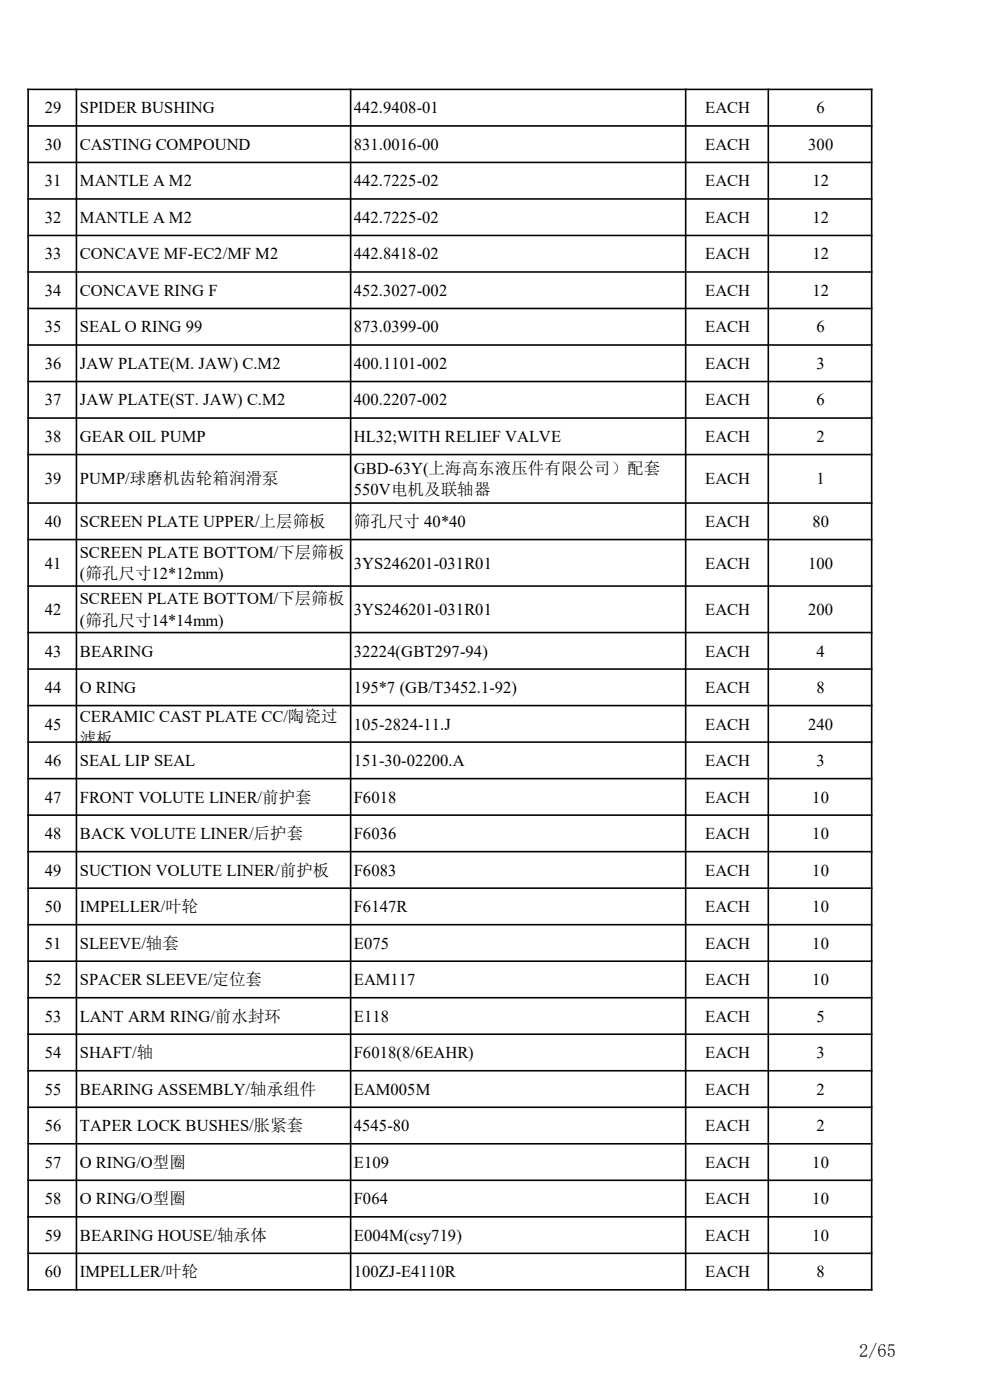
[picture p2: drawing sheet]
<svg xmlns="http://www.w3.org/2000/svg" width="210mm" height="297mm" viewBox="0 0 210 297" stroke-linecap="round" stroke-linejoin="round" font-family="sans-serif">
<defs><g id="words">
<text font-size="3.9" x="182.3" y="287.9">2/65</text>
<g font-size="3.5">
<text x="9.5" y="24">29</text>
<text x="16.9" y="24">SPIDER BUSHING</text>
<text x="75.1" y="24">442.9408-01</text>
<text x="149.6" y="24">EACH</text>
<text x="173.2" y="24">6</text>
<text x="9.5" y="31.8">30</text>
<text x="16.9" y="31.8">CASTING COMPOUND</text>
<text x="75.1" y="31.8">831.0016-00</text>
<text x="149.6" y="31.8">EACH</text>
<text x="171.4" y="31.8">300</text>
<text x="9.5" y="39.5">31</text>
<text x="16.9" y="39.5">MANTLE A M2</text>
<text x="75.1" y="39.5">442.7225-02</text>
<text x="149.6" y="39.5">EACH</text>
<text x="172.4" y="39.5">12</text>
<text x="9.5" y="47.3">32</text>
<text x="16.9" y="47.3">MANTLE A M2</text>
<text x="75.1" y="47.3">442.7225-02</text>
<text x="149.6" y="47.3">EACH</text>
<text x="172.4" y="47.3">12</text>
<text x="9.5" y="55">33</text>
<text x="16.9" y="55">CONCAVE MF-EC2/MF M2</text>
<text x="75.1" y="55">442.8418-02</text>
<text x="149.6" y="55">EACH</text>
<text x="172.4" y="55">12</text>
<text x="9.5" y="62.8">34</text>
<text x="16.9" y="62.8">CONCAVE RING F</text>
<text x="75.1" y="62.8">452.3027-002</text>
<text x="149.6" y="62.8">EACH</text>
<text x="172.4" y="62.8">12</text>
<text x="9.5" y="70.5">35</text>
<text x="16.9" y="70.5">SEAL O RING 99</text>
<text x="75.1" y="70.5">873.0399-00</text>
<text x="149.6" y="70.5">EACH</text>
<text x="173.2" y="70.5">6</text>
<text x="9.5" y="78.3">36</text>
<text x="16.9" y="78.3">JAW PLATE(M. JAW) C.M2</text>
<text x="75.1" y="78.3">400.1101-002</text>
<text x="149.6" y="78.3">EACH</text>
<text x="173.2" y="78.3">3</text>
<text x="9.5" y="86">37</text>
<text x="16.9" y="86">JAW PLATE(ST. JAW) C.M2</text>
<text x="75.1" y="86">400.2207-002</text>
<text x="149.6" y="86">EACH</text>
<text x="173.2" y="86">6</text>
<text x="9.5" y="93.8">38</text>
<text x="16.9" y="93.8">GEAR OIL PUMP</text>
<text x="75.1" y="93.8">HL32;WITH RELIEF VALVE</text>
<text x="149.6" y="93.8">EACH</text>
<text x="173.2" y="93.8">2</text>
<text x="75.1" y="100.5">GBD-63Y(上海高东液压件有限公司）配套</text>
<text x="9.5" y="102.8">39</text>
<text x="16.9" y="102.8">PUMP/球磨机齿轮箱润滑泵</text>
<text x="75.1" y="105">550V电机及联轴器</text>
<text x="149.6" y="102.8">EACH</text>
<text x="173.2" y="102.8">1</text>
<text x="9.5" y="111.8">40</text>
<text x="16.9" y="111.8">SCREEN PLATE UPPER/上层筛板</text>
<text x="75.1" y="111.8">筛孔尺寸 40*40</text>
<text x="149.6" y="111.8">EACH</text>
<text x="172.3" y="111.8">80</text>
<text x="16.9" y="118.4">SCREEN PLATE BOTTOM/下层筛板</text>
<text x="9.5" y="120.6">41</text>
<text x="16.9" y="122.9">(筛孔尺寸12*12mm)</text>
<text x="75.1" y="120.6">3YS246201-031R01</text>
<text x="149.6" y="120.6">EACH</text>
<text x="171.4" y="120.6">100</text>
<text x="9.5" y="130.5">42</text>
<text x="16.9" y="128.2">SCREEN PLATE BOTTOM/下层筛板</text>
<text x="75.1" y="130.5">3YS246201-031R01</text>
<text x="149.6" y="130.5">EACH</text>
<text x="171.4" y="130.5">200</text>
<text x="16.9" y="132.7">(筛孔尺寸14*14mm)</text>
<text x="9.5" y="139.3">43</text>
<text x="16.9" y="139.3">BEARING</text>
<text x="75.1" y="139.3">32224(GBT297-94)</text>
<text x="149.6" y="139.3">EACH</text>
<text x="173.2" y="139.3">4</text>
<text x="9.5" y="147">44</text>
<text x="16.9" y="147">O RING</text>
<text x="75.1" y="147">195*7 (GB/T3452.1-92)</text>
<text x="149.6" y="147">EACH</text>
<text x="173.2" y="147">8</text>
<text x="9.5" y="154.8">45</text>
<text x="16.9" y="153.1">CERAMIC CAST PLATE CC/陶瓷过</text>
<text x="75.1" y="154.8">105-2824-11.J</text>
<text x="149.6" y="154.8">EACH</text>
<text x="171.4" y="154.8">240</text>
<text x="16.9" y="157.8">滤板</text>
<text x="9.5" y="162.5">46</text>
<text x="16.9" y="162.5">SEAL LIP SEAL</text>
<text x="75.1" y="162.5">151-30-02200.A</text>
<text x="149.6" y="162.5">EACH</text>
<text x="173.2" y="162.5">3</text>
<text x="9.5" y="170.3">47</text>
<text x="16.9" y="170.3">FRONT VOLUTE LINER/前护套</text>
<text x="75.1" y="170.3">F6018</text>
<text x="149.6" y="170.3">EACH</text>
<text x="172.3" y="170.3">10</text>
<text x="9.5" y="178">48</text>
<text x="16.9" y="178">BACK VOLUTE LINER/后护套</text>
<text x="75.1" y="178">F6036</text>
<text x="149.6" y="178">EACH</text>
<text x="172.3" y="178">10</text>
<text x="9.5" y="185.8">49</text>
<text x="16.9" y="185.8">SUCTION VOLUTE LINER/前护板</text>
<text x="75.1" y="185.8">F6083</text>
<text x="149.6" y="185.8">EACH</text>
<text x="172.3" y="185.8">10</text>
<text x="9.5" y="193.5">50</text>
<text x="16.9" y="193.5">IMPELLER/叶轮</text>
<text x="75.1" y="193.5">F6147R</text>
<text x="149.6" y="193.5">EACH</text>
<text x="172.3" y="193.5">10</text>
<text x="9.5" y="201.3">51</text>
<text x="16.9" y="201.3">SLEEVE/轴套</text>
<text x="75.1" y="201.3">E075</text>
<text x="149.6" y="201.3">EACH</text>
<text x="172.3" y="201.3">10</text>
<text x="9.5" y="209">52</text>
<text x="16.9" y="209">SPACER SLEEVE/定位套</text>
<text x="75.1" y="209">EAM117</text>
<text x="149.6" y="209">EACH</text>
<text x="172.3" y="209">10</text>
<text x="9.5" y="216.7">53</text>
<text x="16.9" y="216.7">LANT ARM RING/前水封环</text>
<text x="75.1" y="216.7">E118</text>
<text x="149.6" y="216.7">EACH</text>
<text x="173.2" y="216.7">5</text>
<text x="9.5" y="224.5">54</text>
<text x="16.9" y="224.5">SHAFT/轴</text>
<text x="75.1" y="224.5">F6018(8/6EAHR)</text>
<text x="149.6" y="224.5">EACH</text>
<text x="173.2" y="224.5">3</text>
<text x="9.5" y="232.2">55</text>
<text x="16.9" y="232.2">BEARING ASSEMBLY/轴承组件</text>
<text x="75.1" y="232.2">EAM005M</text>
<text x="149.6" y="232.2">EACH</text>
<text x="173.2" y="232.2">2</text>
<text x="9.5" y="240">56</text>
<text x="16.9" y="240">TAPER LOCK BUSHES/胀紧套</text>
<text x="75.1" y="240">4545-80</text>
<text x="149.6" y="240">EACH</text>
<text x="173.2" y="240">2</text>
<text x="9.5" y="247.7">57</text>
<text x="16.9" y="247.7">O RING/O型圈</text>
<text x="75.1" y="247.7">E109</text>
<text x="149.6" y="247.7">EACH</text>
<text x="172.3" y="247.7">10</text>
<text x="9.5" y="255.5">58</text>
<text x="16.9" y="255.5">O RING/O型圈</text>
<text x="75.1" y="255.5">F064</text>
<text x="149.6" y="255.5">EACH</text>
<text x="172.3" y="255.5">10</text>
<text x="9.5" y="263.2">59</text>
<text x="16.9" y="263.2">BEARING HOUSE/轴承体</text>
<text x="75.1" y="263.2">E004M(csy719)</text>
<text x="149.6" y="263.2">EACH</text>
<text x="172.3" y="263.2">10</text>
<text x="9.5" y="271">60</text>
<text x="16.9" y="271">IMPELLER/叶轮</text>
<text x="75.1" y="271">100ZJ-E4110R</text>
<text x="149.6" y="271">EACH</text>
<text x="173.2" y="271">8</text>
</g>
</g></defs>
<g fill="#000">
<path d="M5.8 18.8h179.3v.3h-179.3zM5.8 26.5h179.3v.4h-179.3zM5.8 34.3h179.3v.3h-179.3zM5.8 42h179.3v.4h-179.3zM5.8 49.8h179.3v.3h-179.3zM5.8 57.5h179.3v.4h-179.3zM5.8 65.3h179.3v.3h-179.3zM5.8 73h179.3v.4h-179.3zM5.8 80.8h179.3v.3h-179.3zM5.8 88.5h179.3v.4h-179.3zM5.8 96.3h179.3v.3h-179.3zM5.8 106.6h179.3v.3h-179.3zM5.8 114.3h179.3v.3h-179.3zM5.8 124.2h179.3v.3h-179.3zM5.8 134h179.3v.4h-179.3zM5.8 141.8h179.3v.3h-179.3zM5.8 149.5h179.3v.4h-179.3zM5.8 157.3h179.3v.3h-179.3zM5.8 165h179.3v.4h-179.3zM5.8 172.8h179.3v.3h-179.3zM5.8 180.5h179.3v.3h-179.3zM5.8 188.3h179.3v.3h-179.3zM5.8 196h179.3v.3h-179.3zM5.8 203.8h179.3v.3h-179.3zM5.8 211.5h179.3v.3h-179.3zM5.8 219.2h179.3v.4h-179.3zM5.8 227h179.3v.3h-179.3zM5.8 234.7h179.3v.4h-179.3zM5.8 242.5h179.3v.3h-179.3zM5.8 250.2h179.3v.4h-179.3zM5.8 258h179.3v.3h-179.3zM5.8 265.7h179.3v.4h-179.3zM5.8 273.5h179.3v.3h-179.3z" fill-rule="evenodd"/>
<path d="M5.8 18.8h.3v255h-.3zM16 18.8h.4v255h-.4zM74.2 18.8h.3v255h-.3zM145.3 18.8h.3v255h-.3zM162.8 18.8h.4v255h-.4zM184.7 18.8h.4v255h-.4z" fill-rule="evenodd"/>
</g>
<use href="#words"/>
</svg>
